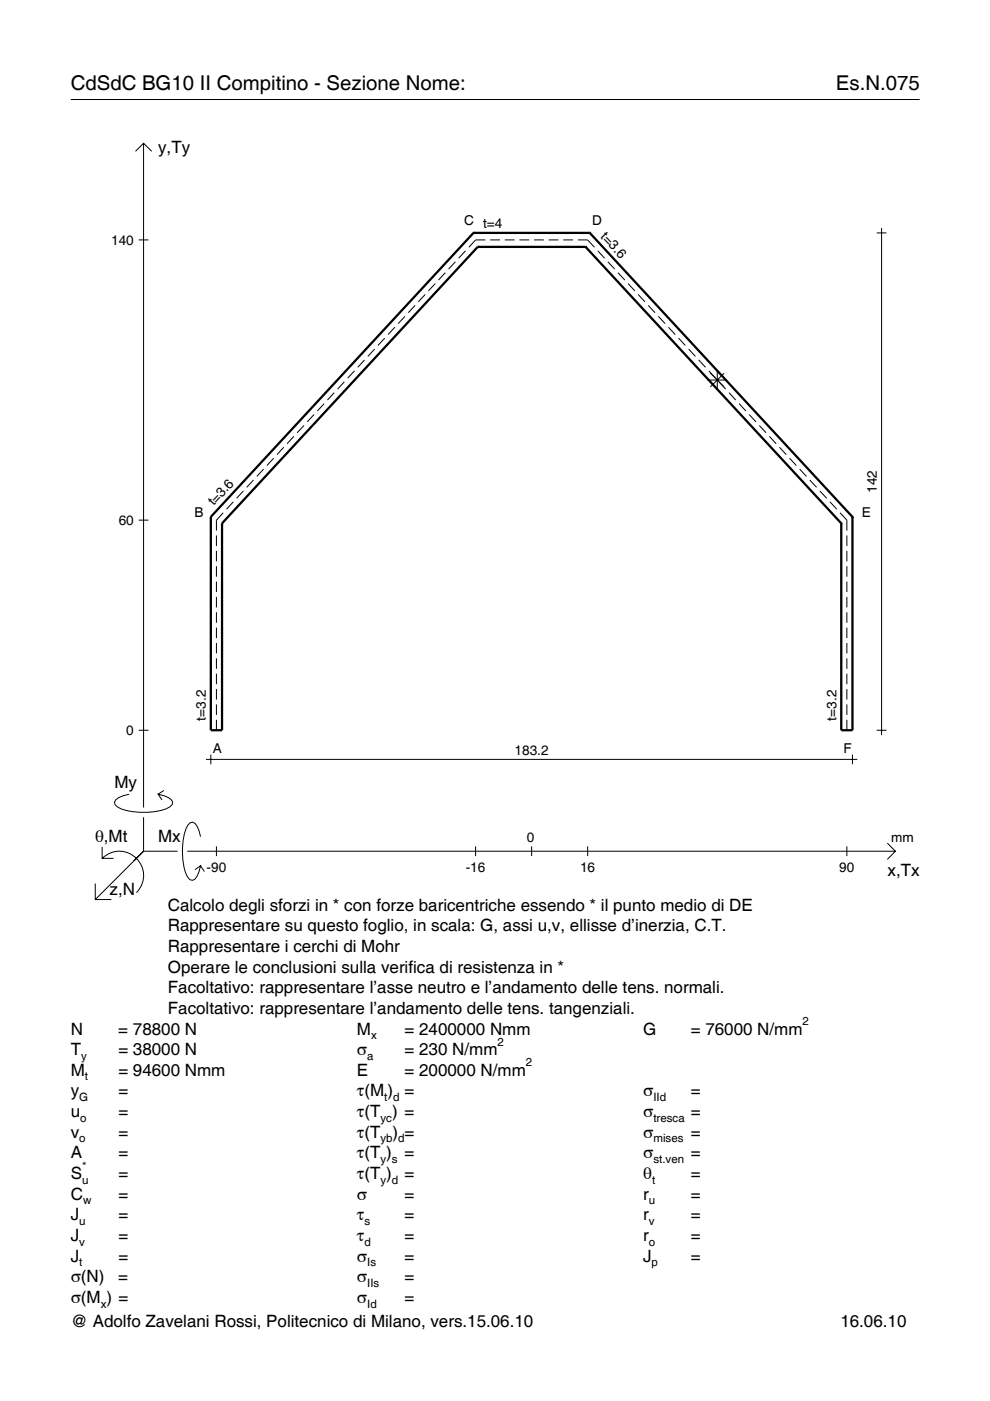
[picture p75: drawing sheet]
<svg xmlns="http://www.w3.org/2000/svg" width="210mm" height="297mm" viewBox="0 0 210 297" stroke-linecap="round" stroke-linejoin="round" font-family="sans-serif">
<defs><g id="words">
<g font-size="4.3">
<text x="15" y="19">CdSdC BG10 II Compitino - Sezione Nome:</text>
<text x="177.2" y="19">Es.N.075</text>
</g>
<g font-size="3.6">
<text x="33.5" y="32.4">y,Ty</text>
<text x="24.3" y="167.1">My</text>
<text x="20.1" y="178.4">θ,Mt</text>
<text x="33.5" y="178.4">Mx</text>
<text x="188.2" y="185.6">x,Tx</text>
<text x="23.2" y="189.7">z,N</text>
<text x="35.6" y="193.1">Calcolo degli sforzi in * con forze baricentriche essendo * il punto medio di DE</text>
<text x="35.6" y="197.5">Rappresentare su questo foglio, in scala: G, assi u,v, ellisse d’inerzia, C.T.</text>
<text x="35.6" y="201.8">Rappresentare i cerchi di Mohr</text>
<text x="35.6" y="206.2">Operare le conclusioni sulla verifica di resistenza in *</text>
<text x="35.6" y="210.6">Facoltativo: rappresentare l’asse neutro e l’andamento delle tens. normali.</text>
<text x="35.6" y="215">Facoltativo: rappresentare l’andamento delle tens. tangenziali.</text>
<text x="15" y="219.3">N</text>
<text x="25.1" y="219.3">= 78800 N</text>
<text x="75.7" y="219.3">M</text>
<text x="85.8" y="219.3">= 2400000 Nmm</text>
<text x="136.4" y="219.3">G</text>
<text x="146.5" y="219.3">= 76000 N/mm</text>
<text x="15" y="223.7">T</text>
<text x="25.1" y="223.7">= 38000 N</text>
<text x="75.7" y="223.7">σ</text>
<text x="85.8" y="223.7">= 230 N/mm</text>
<text x="15" y="232.5">y</text>
<text x="15" y="228.1">M</text>
<text x="25.1" y="232.5">=</text>
<text x="25.1" y="228.1">= 94600 Nmm</text>
<text x="75.7" y="232.5">τ(M ) =</text>
<text x="75.7" y="228.1">E</text>
<text x="85.8" y="228.1">= 200000 N/mm</text>
<text x="136.4" y="232.5">σ</text>
<text x="146.5" y="232.5">=</text>
<text x="15" y="236.8">u</text>
<text x="25.1" y="236.8">=</text>
<text x="75.7" y="236.8">τ(T ) =</text>
<text x="136.4" y="236.8">σ</text>
<text x="146.5" y="236.8">=</text>
<text x="15" y="245.6">A</text>
<text x="15" y="241.2">v</text>
<text x="25.1" y="241.2">=</text>
<text x="25.1" y="245.6">=</text>
<text x="75.7" y="245.6">τ(T )</text>
<text x="75.7" y="241.2">τ(T</text>
<text x="83.3" y="241.2">) =</text>
<text x="85.8" y="245.6">=</text>
<text x="136.4" y="241.2">σ</text>
<text x="136.4" y="245.6">σ</text>
<text x="146.5" y="241.2">=</text>
<text x="146.5" y="245.6">=</text>
<text x="15" y="250">S</text>
<text x="25.1" y="250">=</text>
<text x="75.7" y="250">τ(T )</text>
<text x="85.8" y="250">=</text>
<text x="136.4" y="250">θ</text>
<text x="146.5" y="250">=</text>
<text x="15" y="254.3">C</text>
<text x="25.1" y="254.3">=</text>
<text x="75.7" y="254.3">σ</text>
<text x="85.8" y="254.3">=</text>
<text x="136.4" y="254.3">r</text>
<text x="146.5" y="254.3">=</text>
<text x="15" y="263.1">J</text>
<text x="15" y="258.7">J</text>
<text x="25.1" y="263.1">=</text>
<text x="25.1" y="258.7">=</text>
<text x="75.7" y="258.7">τ</text>
<text x="75.7" y="263.1">τ</text>
<text x="85.8" y="258.7">=</text>
<text x="85.8" y="263.1">=</text>
<text x="136.4" y="258.7">r</text>
<text x="136.4" y="263.1">r</text>
<text x="146.5" y="258.7">=</text>
<text x="146.5" y="263.1">=</text>
<text x="15" y="267.5">J</text>
<text x="25.1" y="267.5">=</text>
<text x="75.7" y="267.5">σ</text>
<text x="85.8" y="267.5">=</text>
<text x="136.4" y="267.5">J</text>
<text x="146.5" y="267.5">=</text>
<text x="15" y="271.8">σ(N)</text>
<text x="25.1" y="271.8">=</text>
<text x="75.7" y="271.8">σ</text>
<text x="85.8" y="271.8">=</text>
<text x="15" y="276.2">σ(M ) =</text>
<text x="15" y="281.4">@ Adolfo Zavelani Rossi, Politecnico di Milano, vers.15.06.10</text>
<text x="75.7" y="276.2">σ</text>
<text x="85.8" y="276.2">=</text>
<text x="178.2" y="281.4">16.06.10</text>
</g>
<g font-size="2.9">
<text x="98.4" y="47.7">C t=4</text>
<text x="125.5" y="47.7">D</text>
<text x="23.6" y="51.9">140</text>
<text x="127.2" y="50.2" transform="rotate(47 127.2 50.2)">t=3.6</text>
<text x="45.3" y="107.4" transform="rotate(-47 45.3 107.4)">t=3.6</text>
<text x="185.9" y="104.5" transform="rotate(-90 185.9 104.5)">142</text>
<text x="25.2" y="111.3">60</text>
<text x="41.2" y="109.6">B</text>
<text x="182.7" y="109.6">E</text>
<text x="26.8" y="155.8">0</text>
<text x="43.7" y="152.8" transform="rotate(-90 43.7 152.8)">t=3.2</text>
<text x="177.3" y="152.8" transform="rotate(-90 177.3 152.8)">t=3.2</text>
<text x="45.1" y="159.7">A</text>
<text x="109.1" y="160">183.2</text>
<text x="178.8" y="159.7">F</text>
<text x="111.7" y="178.4">0</text>
<text x="189" y="178.4">mm</text>
<text x="43.8" y="184.9">-90</text>
<text x="98.8" y="184.9">-16</text>
<text x="123" y="184.9">16</text>
<text x="178" y="184.9">90</text>
</g>
<g font-size="2.4">
<text x="78.7" y="220.3">x</text>
<text x="105.5" y="221.7">2</text>
<text x="170.2" y="217.3">2</text>
<text x="17.2" y="224.7">y</text>
<text x="77.9" y="224.7">a</text>
<text x="111.5" y="226.1">2</text>
<text x="16.8" y="233.5">G</text>
<text x="18" y="229.1">t</text>
<text x="81.5" y="233.5">t d</text>
<text x="138.5" y="233.5">IId</text>
<text x="17" y="237.8">o</text>
<text x="80.7" y="237.8">yc</text>
<text x="138.5" y="237.8">tresca</text>
<text x="16.8" y="242.2">o</text>
<text x="80.7" y="242.2">yb d</text>
<text x="138.5" y="242.2">mises</text>
<text x="17.4" y="251">u</text>
<text x="17.4" y="248">*</text>
<text x="80.7" y="246.6">y s</text>
<text x="80.7" y="251">y d</text>
<text x="138.2" y="251">t</text>
<text x="138.5" y="246.6">st.ven</text>
<text x="17.6" y="255.3">w</text>
<text x="137.6" y="255.3">u</text>
<text x="16.8" y="259.7">u</text>
<text x="77.3" y="259.7">s</text>
<text x="137.6" y="259.7">v</text>
<text x="16.8" y="264.1">v</text>
<text x="16.8" y="268.5">t</text>
<text x="77.3" y="264.1">d</text>
<text x="77.9" y="268.5">Is</text>
<text x="137.6" y="264.1">o</text>
<text x="138.2" y="268.5">p</text>
<text x="77.9" y="272.8">IIs</text>
<text x="21.4" y="277.2">x</text>
<text x="77.9" y="277.2">Id</text>
</g>
</g></defs>
<g fill="none" stroke="#000" stroke-width=".21">
<path d="M15 21.1h180M28.7 32.1l1.7-1.7 1.8 1.7M30.4 30.4v140.8M29.4 50.9h2.1M94.4 57.8l-1.4 1.6M96.6 55.5l-1.5 1.5M98.7 53.2l-1.4 1.5M102.9 50.9h-2.1l-1.4 1.5M103.9 50.9h2.1M107 50.9h2.1M110.1 50.9h2.1M113.2 50.9h2.1"/>
<path d="M116.3 50.9h2.1M119.4 50.9h2.1M122.5 50.9h2.1l1.4 1.5M126.7 53.2l1.5 1.5M128.9 55.5l1.4 1.5M131 57.8l1.5 1.6M185.9 49.4h2M186.9 48.3v107.6M75.1 78.6l-1.4 1.6M77.3 76.3l-1.5 1.6M79.4 74l-1.4 1.6M81.6 71.7l-1.5 1.5"/>
<path d="M83.7 69.4l-1.4 1.5M85.9 67.1l-1.5 1.5M88 64.7l-1.4 1.6M90.1 62.4l-1.4 1.6M92.3 60.1l-1.5 1.6M133.2 60.1l1.4 1.6M135.3 62.4l1.4 1.6M137.4 64.7l1.5 1.6M139.6 67.1l1.4 1.5M141.7 69.4l1.5 1.5M143.9 71.7l1.4 1.5M146 74l1.4 1.6"/>
<path d="M148.1 76.3l1.5 1.6M150.3 78.6l1.4 1.6M150.6 79.1l2.9 2.9M152.1 78.5v4.1M153.5 79.1l-2.9 2.9M55.9 99.5l-1.5 1.5M58 97.1l-1.4 1.6M60.2 94.8l-1.5 1.6M62.3 92.5l-1.4 1.6M64.4 90.2l-1.4 1.6M66.6 87.9l-1.5 1.5M68.7 85.6l-1.4 1.5"/>
<path d="M70.9 83.3l-1.5 1.5M73 80.9l-1.4 1.6M150 80.6h4.1M152.4 80.9l1.5 1.6M154.6 83.3l1.4 1.5M156.7 85.6l1.4 1.5M158.8 87.9l1.5 1.5M161 90.2l1.4 1.6M163.1 92.5l1.5 1.6M165.3 94.8l1.4 1.6M167.4 97.1l1.4 1.6M169.5 99.5l1.5 1.5"/>
<path d="M29.4 110.3h2.1M45.9 113.5v2.3M45.9 116.8v2.2M47.3 108.7l-1.4 1.6v2.2M49.5 106.4l-1.5 1.6M51.6 104.1l-1.4 1.5M53.7 101.8l-1.4 1.5M171.7 101.8l1.4 1.5M173.8 104.1l1.5 1.5M176 106.4l1.4 1.6M178.1 108.7l1.5 1.6v2.2M179.6 113.5v2.3"/>
<path d="M179.6 116.8v2.2M45.9 120v2.3M45.9 123.3v2.2M45.9 126.6v2.2M45.9 129.8v2.2M45.9 133.1v2.2M45.9 136.3v2.2M45.9 139.6v2.2M179.6 120v2.3M179.6 123.3v2.2M179.6 126.6v2.2M179.6 129.8v2.2"/>
<path d="M179.6 133.1v2.2M179.6 136.3v2.2M179.6 139.6v2.2M29.4 154.8h2.1M44.7 160v2M45.9 142.8v2.3M45.9 146.1v2.2M45.9 149.3v2.3M45.9 152.6v2.2M179.6 142.8v2.3M179.6 146.1v2.2M179.6 149.3v2.3"/>
<path d="M179.6 152.6v2.2M180.7 160v2M185.9 154.8h2M21.7 179.6v2.4h2.4M27.3 168.4a3.6 3.6 0 0 0-3 1.7l.1 .5a5.6 5.6 0 0 0 3.8 1.5 13.4 13.4 0 0 0 7.8-1l.5-.5 .1-.5a3.6 3.6 0 0 0-3.1-1.7l.8 1.2M30.4 173.3v7.2M34.7 167.6l-1.2 .8M42.5 177.4a3.6 3.6 0 0 0-1.7-3.1l-.5 .1a5.7 5.7 0 0 0-1.5 3.8 13.9 13.9 0 0 0 1.1 7.9l.4 .4 .5 .1a3.6 3.6 0 0 0 1.7-3l-1.2 .8M43.7 161h138.1M45.9 179.4v2.1M100.8 179.4v2.1M112.7 179.4v2.1"/>
<path d="M124.6 179.4v2.1M179.6 179.4v2.1M188.1 178.8l1.7 1.7-1.7 1.7M20.2 187.3v3.4h3.4M21.7 182a5.1 5.1 0 0 1 7.2 0 5.1 5.1 0 0 1 0 7.3M30.4 180.5l-10.2 10.2M30.4 180.5h7.2M39.7 180.5h150.1M42.5 183.6l.8 1.2"/>
</g>
<g fill="none" stroke="#000" stroke-width=".48">
<path d="M100.4 49.4h.1M100.4 49.4l-55.7 60.2M100.4 49.4h24.6M101.3 52.3h.1M101.3 52.3l-54.2 58.7M101.3 52.3h22.9M124.2 52.3h.1M124.2 52.3l54.2 58.7M125 49.4h.1M125 49.4l55.7 60.2M44.7 109.6h.1M44.7 109.6v45.2h2.4v-43.8"/>
<path d="M47.1 111h.1M178.4 111h.1M180.7 109.6h.1M180.7 109.6v45.2h-2.3v-43.8"/>
</g>
<use href="#words"/>
</svg>
